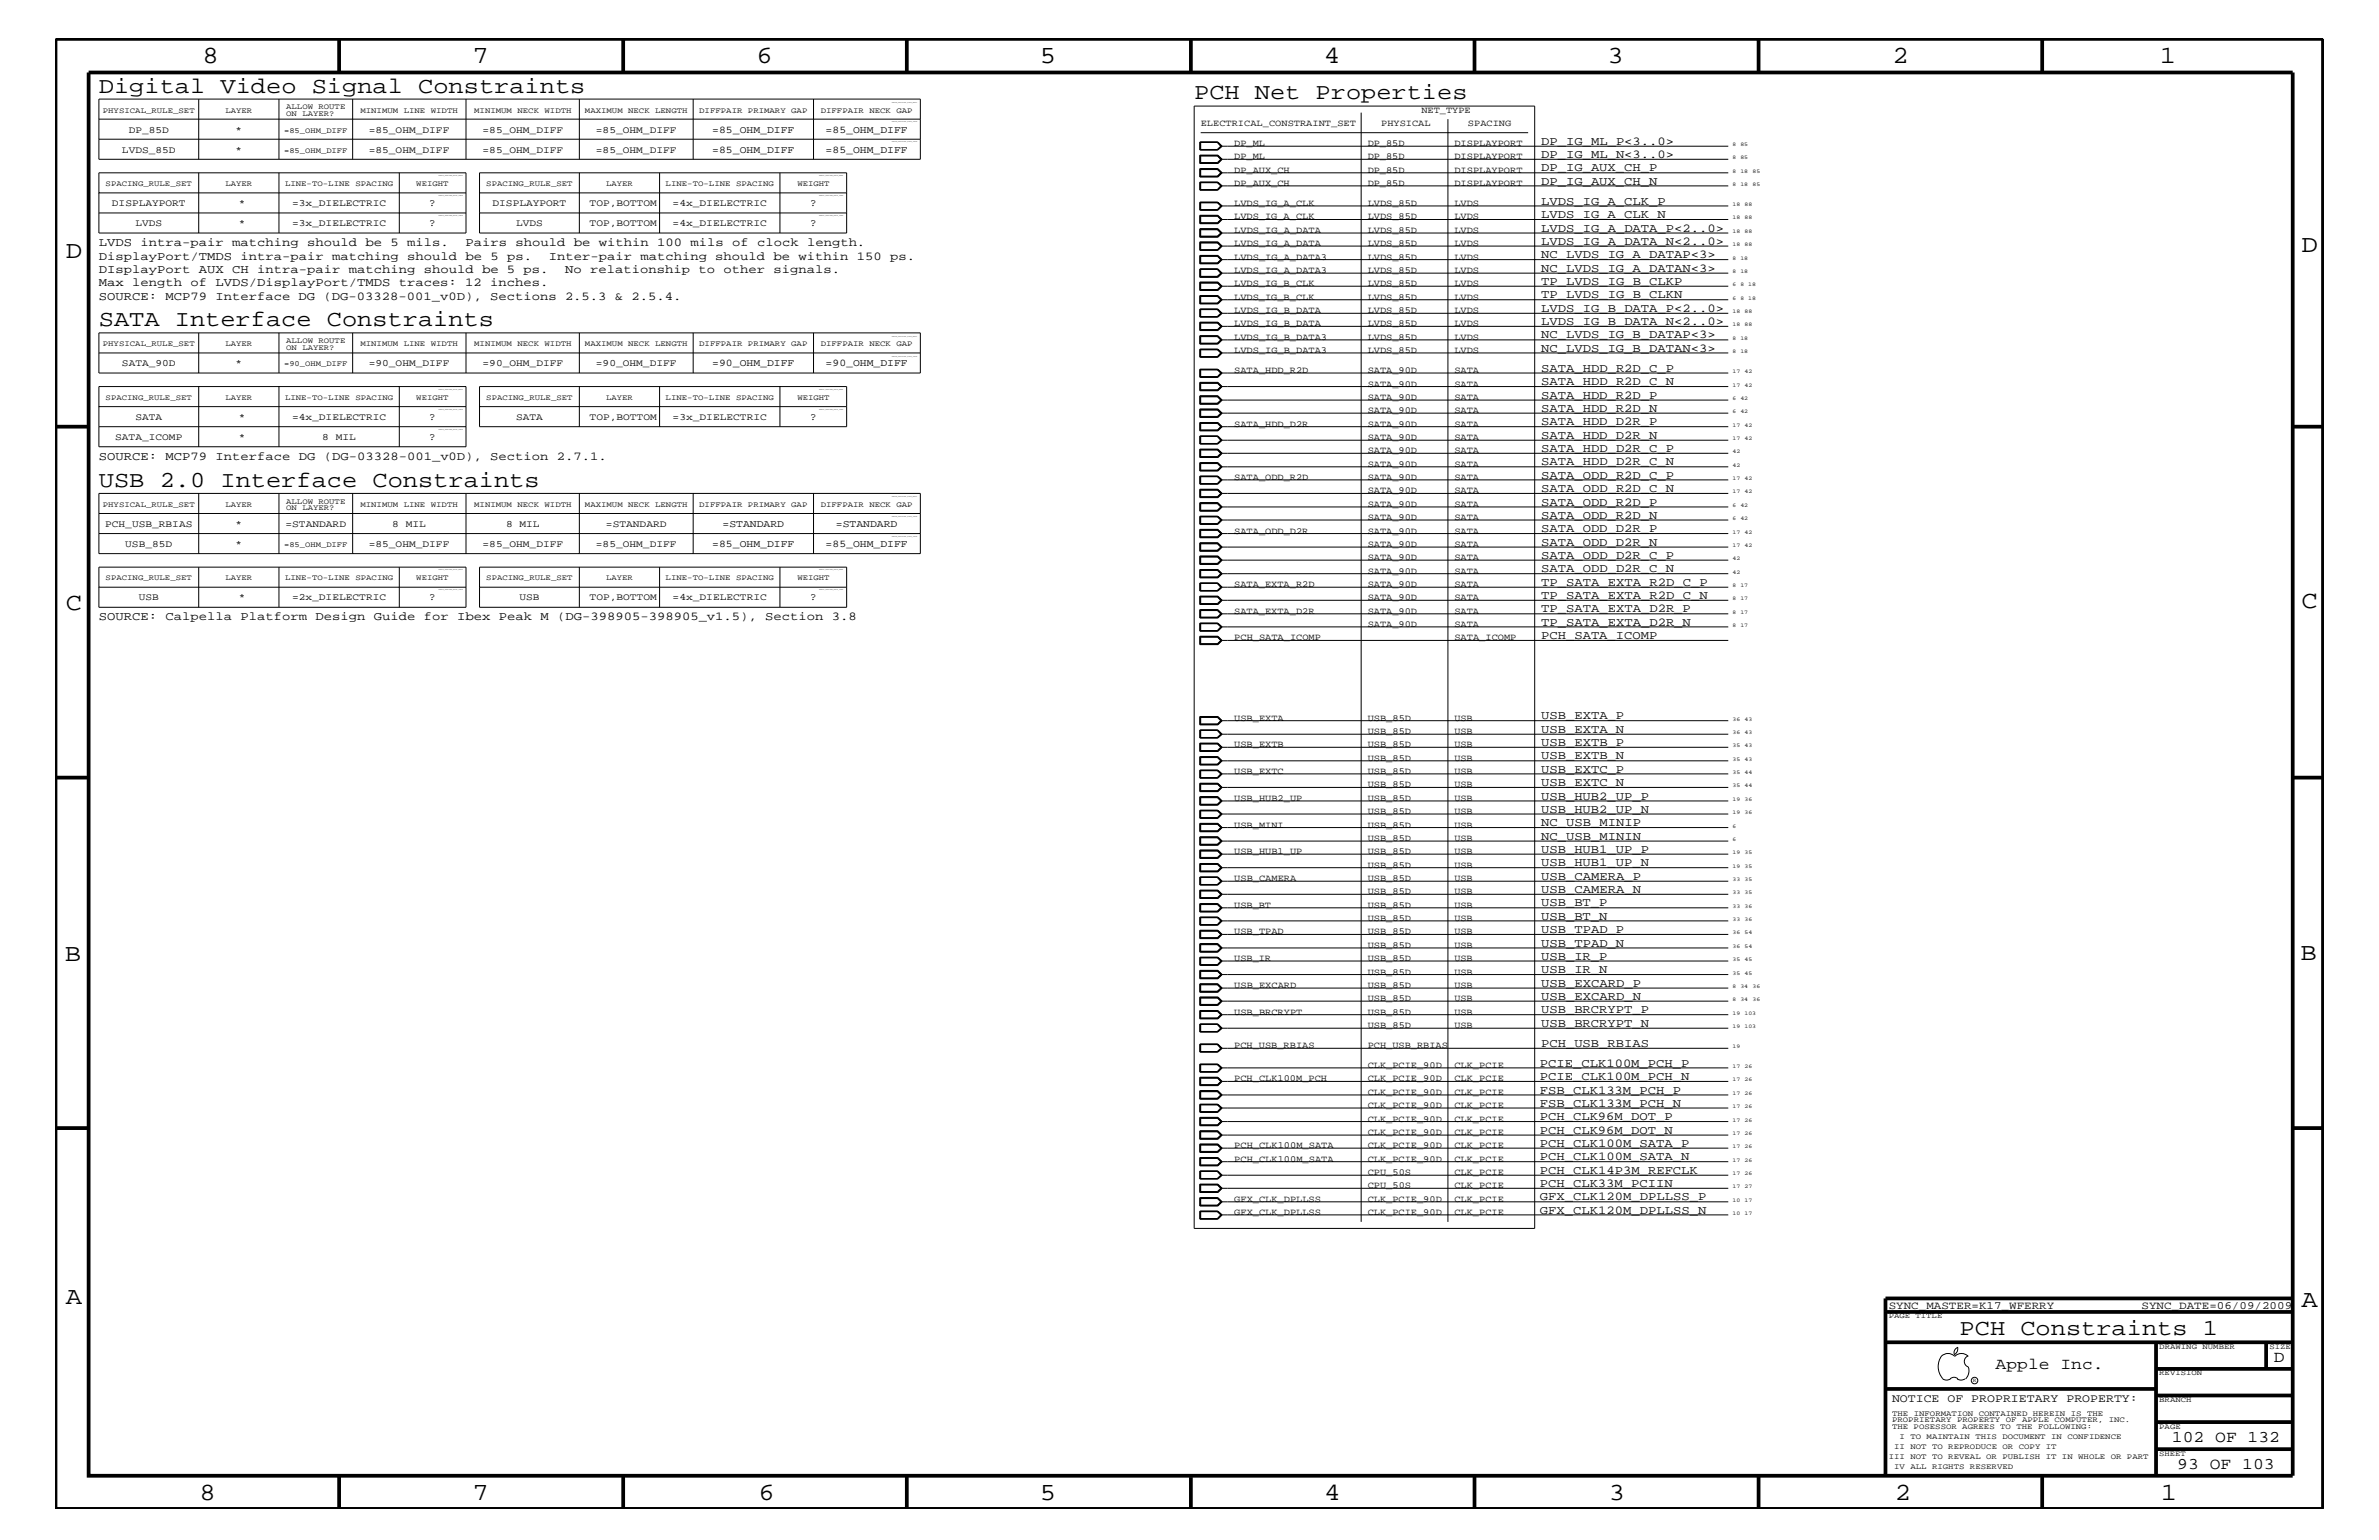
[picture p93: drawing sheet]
<svg xmlns="http://www.w3.org/2000/svg" width="432mm" height="279mm" viewBox="0 0 432 279" stroke-linecap="round" stroke-linejoin="round" font-family="sans-serif">
<defs><g id="words">
<g font-size="4.5">
<text x="36.7" y="11.5">8</text>
<text x="85.8" y="11.5">7</text>
<text x="137.3" y="11.5">6</text>
<text x="188.7" y="11.5">5</text>
<text x="240.3" y="11.5">4</text>
<text x="291.8" y="11.5">3</text>
<text x="343.5" y="11.5">2</text>
<text x="392" y="11.5">1</text>
<text x="11.9" y="46.8">D</text>
<text x="417.7" y="45.7">D</text>
<text x="11.9" y="110.6">C</text>
<text x="417.7" y="110.3">C</text>
<text x="11.8" y="174.3">B</text>
<text x="417.6" y="174.2">B</text>
<text x="11.9" y="236.7">A</text>
<text x="417.7" y="237.1">A</text>
<text x="36.2" y="272.1">8</text>
<text x="85.8" y="272.1">7</text>
<text x="137.7" y="272.1">6</text>
<text x="188.7" y="272.1">5</text>
<text x="240.4" y="272.1">4</text>
<text x="292" y="272.1">3</text>
<text x="343.9" y="272.1">2</text>
<text x="392.2" y="272.1">1</text>
</g>
<g font-size="4.1">
<text x="17.9" y="16.8">Digital Video Signal Constraints</text>
<text x="216.7" y="18">PCH Net Properties</text>
<text x="17.9" y="59.2">SATA Interface Constraints</text>
<text x="17.9" y="88.3">USB 2.0 Interface Constraints</text>
<text x="355.7" y="242.3">PCH Constraints 1</text>
</g>
<g font-size="3">
<text x="362.2" y="248.4">Apple Inc.</text>
<text x="412.7" y="247.1">D</text>
<text x="394.2" y="261.6">102 OF 132</text>
<text x="395.2" y="266.6">93 OF 103</text>
</g>
<g font-size="2.2">
<text x="279.7" y="28.6">DP_IG_ML_N&lt;3..0&gt;</text>
<text x="279.7" y="26.3">DP_IG_ML_P&lt;3..0&gt;</text>
<text x="279.7" y="33.6">DP_IG_AUX_CH_N</text>
<text x="279.7" y="31.1">DP_IG_AUX_CH_P</text>
<text x="279.7" y="37.2">LVDS_IG_A_CLK_P</text>
<text x="279.7" y="39.6">LVDS_IG_A_CLK_N</text>
<text x="17.9" y="44.6">LVDS intra-pair matching should be 5 mils.</text>
<text x="17.9" y="47.1">DisplayPort/TMDS intra-pair matching should be 5 ps.</text>
<text x="84.5" y="44.6">Pairs should be within 100 mils of clock length.</text>
<text x="99.6" y="47.1">Inter-pair matching should be within 150 ps.</text>
<text x="279.7" y="42">LVDS_IG_A_DATA_P&lt;2..0&gt;</text>
<text x="279.7" y="46.8">NC_LVDS_IG_A_DATAP&lt;3&gt;</text>
<text x="279.7" y="44.4">LVDS_IG_A_DATA_N&lt;2..0&gt;</text>
<text x="17.9" y="51.9">Max length of LVDS/DisplayPort/TMDS traces: 12 inches.</text>
<text x="17.9" y="49.6">DIsplayPort AUX CH intra-pair matching should be 5 ps.</text>
<text x="102.6" y="49.6">No relationship to other signals.</text>
<text x="279.7" y="51.7">TP_LVDS_IG_B_CLKP</text>
<text x="279.7" y="49.3">NC_LVDS_IG_A_DATAN&lt;3&gt;</text>
<text x="17.9" y="54.4">SOURCE: MCP79 Interface DG (DG-03328-001_v0D), Sections 2.5.3 &amp; 2.5.4.</text>
<text x="279.7" y="56.6">LVDS_IG_B_DATA_P&lt;2..0&gt;</text>
<text x="279.7" y="54.1">TP_LVDS_IG_B_CLKN</text>
<text x="279.7" y="59">LVDS_IG_B_DATA_N&lt;2..0&gt;</text>
<text x="279.7" y="63.9">NC_LVDS_IG_B_DATAN&lt;3&gt;</text>
<text x="279.7" y="61.4">NC_LVDS_IG_B_DATAP&lt;3&gt;</text>
<text x="279.7" y="67.5">SATA_HDD_R2D_C_P</text>
<text x="279.7" y="69.9">SATA_HDD_R2D_C_N</text>
<text x="279.7" y="72.3">SATA_HDD_R2D_P</text>
<text x="279.7" y="74.7">SATA_HDD_R2D_N</text>
<text x="279.7" y="77.2">SATA_HDD_D2R_P</text>
<text x="17.9" y="83.5">SOURCE: MCP79 Interface DG (DG-03328-001_v0D), Section 2.7.1.</text>
<text x="279.7" y="82">SATA_HDD_D2R_C_P</text>
<text x="279.7" y="79.6">SATA_HDD_D2R_N</text>
<text x="279.7" y="89.3">SATA_ODD_R2D_C_N</text>
<text x="279.7" y="84.4">SATA_HDD_D2R_C_N</text>
<text x="279.7" y="86.9">SATA_ODD_R2D_C_P</text>
<text x="279.7" y="91.7">SATA_ODD_R2D_P</text>
<text x="279.7" y="94.2">SATA_ODD_R2D_N</text>
<text x="279.7" y="101.4">SATA_ODD_D2R_C_P</text>
<text x="279.7" y="99">SATA_ODD_D2R_N</text>
<text x="279.7" y="96.5">SATA_ODD_D2R_P</text>
<text x="279.7" y="103.8">SATA_ODD_D2R_C_N</text>
<text x="279.7" y="106.3">TP_SATA_EXTA_R2D_C_P</text>
<text x="17.9" y="112.6">SOURCE: Calpella Platform Design Guide for Ibex Peak M (DG-398905-398905_v1.5), Section 3.8</text>
<text x="279.7" y="111.1">TP_SATA_EXTA_D2R_P</text>
<text x="279.7" y="113.6">TP_SATA_EXTA_D2R_N</text>
<text x="279.7" y="108.7">TP_SATA_EXTA_R2D_C_N</text>
<text x="279.7" y="115.9">PCH_SATA_ICOMP</text>
<text x="279.7" y="130.5">USB_EXTA_P</text>
<text x="279.7" y="137.8">USB_EXTB_N</text>
<text x="279.7" y="135.3">USB_EXTB_P</text>
<text x="279.7" y="133">USB_EXTA_N</text>
<text x="279.7" y="140.2">USB_EXTC_P</text>
<text x="279.7" y="142.6">USB_EXTC_N</text>
<text x="279.7" y="149.9">NC_USB_MINIP</text>
<text x="279.7" y="147.5">USB_HUB2_UP_N</text>
<text x="279.7" y="145.1">USB_HUB2_UP_P</text>
<text x="279.7" y="154.7">USB_HUB1_UP_P</text>
<text x="279.7" y="152.3">NC_USB_MININ</text>
<text x="279.7" y="157.2">USB_HUB1_UP_N</text>
<text x="279.7" y="159.6">USB_CAMERA_P</text>
<text x="279.7" y="162">USB_CAMERA_N</text>
<text x="279.7" y="164.5">USB_BT_P</text>
<text x="279.7" y="166.9">USB_BT_N</text>
<text x="279.7" y="169.3">USB_TPAD_P</text>
<text x="279.7" y="171.7">USB_TPAD_N</text>
<text x="279.7" y="174.2">USB_IR_P</text>
<text x="279.7" y="176.6">USB_IR_N</text>
<text x="279.7" y="179">USB_EXCARD_P</text>
<text x="279.7" y="181.4">USB_EXCARD_N</text>
<text x="279.7" y="183.8">USB_BRCRYPT_P</text>
<text x="279.7" y="186.3">USB_BRCRYPT_N</text>
<text x="279.7" y="189.9">PCH_USB_RBIAS</text>
<text x="279.5" y="193.6">PCIE_CLK100M_PCH_P</text>
<text x="279.5" y="195.9">PCIE_CLK100M_PCH_N</text>
<text x="279.5" y="203.2">PCH_CLK96M_DOT_P</text>
<text x="279.5" y="198.4">FSB_CLK133M_PCH_P</text>
<text x="279.5" y="200.9">FSB_CLK133M_PCH_N</text>
<text x="279.5" y="205.7">PCH_CLK96M_DOT_N</text>
<text x="279.5" y="208.1">PCH_CLK100M_SATA_P</text>
<text x="279.5" y="215.3">PCH_CLK33M_PCIIN</text>
<text x="279.5" y="213">PCH_CLK14P3M_REFCLK</text>
<text x="279.5" y="210.5">PCH_CLK100M_SATA_N</text>
<text x="279.5" y="220.2">GFX_CLK120M_DPLLSS_N</text>
<text x="279.5" y="217.8">GFX_CLK120M_DPLLSS_P</text>
</g>
<text font-size="2.1" x="343.4" y="254.4">NOTICE OF PROPRIETARY PROPERTY:</text>
<g font-size="2">
<text x="342.8" y="237.4">SYNC_MASTER=K17_WFERRY</text>
<text x="388.7" y="237.4">SYNC_DATE=06/09/2009</text>
</g>
<g font-size="1.9">
<text x="129.3" y="27.7">=85_OHM_DIFF</text>
<text x="129.3" y="24.1">=85_OHM_DIFF</text>
<text x="149.9" y="24.1">=85_OHM_DIFF</text>
<text x="149.9" y="27.7">=85_OHM_DIFF</text>
<text x="77.9" y="37.4">?</text>
<text x="77.9" y="41">?</text>
<text x="147.1" y="37.4">?</text>
<text x="147.1" y="41">?</text>
<text x="129.3" y="66.5">=90_OHM_DIFF</text>
<text x="149.9" y="66.5">=90_OHM_DIFF</text>
<text x="77.9" y="76.2">?</text>
<text x="147.1" y="76.2">?</text>
<text x="77.9" y="79.9">?</text>
<text x="131.1" y="95.6">=STANDARD</text>
<text x="151.7" y="95.6">=STANDARD</text>
<text x="129.3" y="99.3">=85_OHM_DIFF</text>
<text x="149.9" y="99.3">=85_OHM_DIFF</text>
<text x="77.9" y="108.9">?</text>
<text x="147.1" y="108.9">?</text>
</g>
<g font-size="1.8">
<text x="22.1" y="27.7">LVDS_85D</text>
<text x="23.4" y="24.1">DP_85D</text>
<text x="42.8" y="24.1">*</text>
<text x="42.8" y="27.7">*</text>
<text x="66.9" y="24.1">=85_OHM_DIFF</text>
<text x="66.9" y="27.7">=85_OHM_DIFF</text>
<text x="87.6" y="24.1">=85_OHM_DIFF</text>
<text x="87.6" y="27.7">=85_OHM_DIFF</text>
<text x="108.2" y="24.1">=85_OHM_DIFF</text>
<text x="108.2" y="27.7">=85_OHM_DIFF</text>
<text x="20.3" y="37.4">DISPLAYPORT</text>
<text x="24.6" y="41">LVDS</text>
<text x="43.3" y="37.4">*</text>
<text x="43.3" y="41">*</text>
<text x="53" y="37.4">=3x_DIELECTRIC</text>
<text x="53" y="41">=3x_DIELECTRIC</text>
<text x="89.4" y="37.4">DISPLAYPORT</text>
<text x="93.7" y="41">LVDS</text>
<text x="107" y="37.4">TOP,BOTTOM</text>
<text x="107" y="41">TOP,BOTTOM</text>
<text x="122.1" y="37.4">=4x_DIELECTRIC</text>
<text x="122.1" y="41">=4x_DIELECTRIC</text>
<text x="22.1" y="66.5">SATA_90D</text>
<text x="42.8" y="66.5">*</text>
<text x="66.9" y="66.5">=90_OHM_DIFF</text>
<text x="87.6" y="66.5">=90_OHM_DIFF</text>
<text x="108.2" y="66.5">=90_OHM_DIFF</text>
<text x="24.6" y="76.2">SATA</text>
<text x="43.3" y="76.2">*</text>
<text x="53" y="76.2">=4x_DIELECTRIC</text>
<text x="93.7" y="76.2">SATA</text>
<text x="107" y="76.2">TOP,BOTTOM</text>
<text x="122.1" y="76.2">=3x_DIELECTRIC</text>
<text x="20.9" y="79.9">SATA_ICOMP</text>
<text x="43.3" y="79.9">*</text>
<text x="58.5" y="79.9">8 MIL</text>
<text x="19.1" y="95.6">PCH_USB_RBIAS</text>
<text x="42.8" y="95.6">*</text>
<text x="51.8" y="95.6">=STANDARD</text>
<text x="71.2" y="95.6">8 MIL</text>
<text x="91.9" y="95.6">8 MIL</text>
<text x="110" y="95.6">=STANDARD</text>
<text x="22.7" y="99.3">USB_85D</text>
<text x="42.8" y="99.3">*</text>
<text x="66.9" y="99.3">=85_OHM_DIFF</text>
<text x="87.6" y="99.3">=85_OHM_DIFF</text>
<text x="108.2" y="99.3">=85_OHM_DIFF</text>
<text x="25.2" y="108.9">USB</text>
<text x="43.3" y="108.9">*</text>
<text x="53" y="108.9">=2x_DIELECTRIC</text>
<text x="94.3" y="108.9">USB</text>
<text x="107" y="108.9">TOP,BOTTOM</text>
<text x="122.1" y="108.9">=4x_DIELECTRIC</text>
</g>
<g font-size="1.7">
<text x="217.9" y="22.9">ELECTRICAL_CONSTRAINT_SET</text>
<text x="250.7" y="22.9">PHYSICAL</text>
<text x="258" y="20.4">NET_TYPE</text>
<text x="266.4" y="22.9">SPACING</text>
<text x="224" y="28.9">DP_ML</text>
<text x="224" y="26.5">DP_ML</text>
<text x="248.2" y="28.9">DP_85D</text>
<text x="248.2" y="26.5">DP_85D</text>
<text x="264" y="28.9">DISPLAYPORT</text>
<text x="264" y="26.5">DISPLAYPORT</text>
<text x="224" y="33.7">DP_AUX_CH</text>
<text x="224" y="31.4">DP_AUX_CH</text>
<text x="248.2" y="33.7">DP_85D</text>
<text x="248.2" y="31.4">DP_85D</text>
<text x="264" y="33.7">DISPLAYPORT</text>
<text x="264" y="31.4">DISPLAYPORT</text>
<text x="224" y="37.4">LVDS_IG_A_CLK</text>
<text x="224" y="39.8">LVDS_IG_A_CLK</text>
<text x="248.2" y="37.4">LVDS_85D</text>
<text x="248.2" y="39.8">LVDS_85D</text>
<text x="264" y="37.4">LVDS</text>
<text x="264" y="39.8">LVDS</text>
<text x="224" y="42.3">LVDS_IG_A_DATA</text>
<text x="224" y="47.1">LVDS_IG_A_DATA3</text>
<text x="224" y="44.6">LVDS_IG_A_DATA</text>
<text x="248.2" y="44.6">LVDS_85D</text>
<text x="248.2" y="42.3">LVDS_85D</text>
<text x="248.2" y="47.1">LVDS_85D</text>
<text x="264" y="42.3">LVDS</text>
<text x="264" y="47.1">LVDS</text>
<text x="264" y="44.6">LVDS</text>
<text x="224" y="51.9">LVDS_IG_B_CLK</text>
<text x="224" y="49.6">LVDS_IG_A_DATA3</text>
<text x="248.2" y="51.9">LVDS_85D</text>
<text x="248.2" y="49.6">LVDS_85D</text>
<text x="264" y="51.9">LVDS</text>
<text x="264" y="49.6">LVDS</text>
<text x="224" y="56.8">LVDS_IG_B_DATA</text>
<text x="224" y="54.4">LVDS_IG_B_CLK</text>
<text x="224" y="59.2">LVDS_IG_B_DATA</text>
<text x="248.2" y="59.2">LVDS_85D</text>
<text x="248.2" y="56.8">LVDS_85D</text>
<text x="248.2" y="54.4">LVDS_85D</text>
<text x="264" y="59.2">LVDS</text>
<text x="264" y="56.8">LVDS</text>
<text x="264" y="54.4">LVDS</text>
<text x="224" y="64">LVDS_IG_B_DATA3</text>
<text x="224" y="61.7">LVDS_IG_B_DATA3</text>
<text x="248.2" y="64">LVDS_85D</text>
<text x="248.2" y="61.7">LVDS_85D</text>
<text x="264" y="64">LVDS</text>
<text x="264" y="61.7">LVDS</text>
<text x="224" y="67.7">SATA_HDD_R2D</text>
<text x="248.2" y="67.7">SATA_90D</text>
<text x="248.2" y="70.1">SATA_90D</text>
<text x="264" y="67.7">SATA</text>
<text x="264" y="70.1">SATA</text>
<text x="224" y="77.4">SATA_HDD_D2R</text>
<text x="248.2" y="72.6">SATA_90D</text>
<text x="248.2" y="75">SATA_90D</text>
<text x="248.2" y="77.4">SATA_90D</text>
<text x="264" y="72.6">SATA</text>
<text x="264" y="75">SATA</text>
<text x="264" y="77.4">SATA</text>
<text x="248.2" y="82.2">SATA_90D</text>
<text x="248.2" y="79.9">SATA_90D</text>
<text x="264" y="82.2">SATA</text>
<text x="264" y="79.9">SATA</text>
<text x="224" y="87.1">SATA_ODD_R2D</text>
<text x="248.2" y="87.1">SATA_90D</text>
<text x="248.2" y="84.7">SATA_90D</text>
<text x="248.2" y="89.5">SATA_90D</text>
<text x="264" y="87.1">SATA</text>
<text x="264" y="84.7">SATA</text>
<text x="264" y="89.5">SATA</text>
<text x="248.2" y="92">SATA_90D</text>
<text x="248.2" y="94.3">SATA_90D</text>
<text x="264" y="92">SATA</text>
<text x="264" y="94.3">SATA</text>
<text x="224" y="96.8">SATA_ODD_D2R</text>
<text x="248.2" y="99.3">SATA_90D</text>
<text x="248.2" y="96.8">SATA_90D</text>
<text x="248.2" y="101.6">SATA_90D</text>
<text x="264" y="96.8">SATA</text>
<text x="264" y="99.3">SATA</text>
<text x="264" y="101.6">SATA</text>
<text x="224" y="106.5">SATA_EXTA_R2D</text>
<text x="248.2" y="104.1">SATA_90D</text>
<text x="248.2" y="106.5">SATA_90D</text>
<text x="264" y="104.1">SATA</text>
<text x="264" y="106.5">SATA</text>
<text x="224" y="111.4">SATA_EXTA_D2R</text>
<text x="248.2" y="113.7">SATA_90D</text>
<text x="248.2" y="111.4">SATA_90D</text>
<text x="248.2" y="108.9">SATA_90D</text>
<text x="264" y="113.7">SATA</text>
<text x="264" y="111.4">SATA</text>
<text x="264" y="108.9">SATA</text>
<text x="224" y="116.2">PCH_SATA_ICOMP</text>
<text x="264" y="116.2">SATA_ICOMP</text>
<text x="224" y="130.8">USB_EXTA</text>
<text x="248.2" y="130.8">USB_85D</text>
<text x="264" y="130.8">USB</text>
<text x="224" y="135.6">USB_EXTB</text>
<text x="248.2" y="135.6">USB_85D</text>
<text x="248.2" y="133.2">USB_85D</text>
<text x="264" y="135.6">USB</text>
<text x="264" y="133.2">USB</text>
<text x="224" y="140.4">USB_EXTC</text>
<text x="248.2" y="140.4">USB_85D</text>
<text x="248.2" y="138">USB_85D</text>
<text x="248.2" y="142.9">USB_85D</text>
<text x="264" y="140.4">USB</text>
<text x="264" y="138">USB</text>
<text x="264" y="142.9">USB</text>
<text x="224" y="145.3">USB_HUB2_UP</text>
<text x="248.2" y="147.7">USB_85D</text>
<text x="248.2" y="145.3">USB_85D</text>
<text x="264" y="147.7">USB</text>
<text x="264" y="145.3">USB</text>
<text x="224" y="155">USB_HUB1_UP</text>
<text x="224" y="150.1">USB_MINI</text>
<text x="248.2" y="155">USB_85D</text>
<text x="248.2" y="150.1">USB_85D</text>
<text x="248.2" y="152.6">USB_85D</text>
<text x="264" y="155">USB</text>
<text x="264" y="150.1">USB</text>
<text x="264" y="152.6">USB</text>
<text x="224" y="159.9">USB_CAMERA</text>
<text x="248.2" y="157.4">USB_85D</text>
<text x="248.2" y="159.9">USB_85D</text>
<text x="264" y="157.4">USB</text>
<text x="264" y="159.9">USB</text>
<text x="224" y="164.7">USB_BT</text>
<text x="248.2" y="162.2">USB_85D</text>
<text x="248.2" y="164.7">USB_85D</text>
<text x="248.2" y="167.1">USB_85D</text>
<text x="264" y="162.2">USB</text>
<text x="264" y="164.7">USB</text>
<text x="264" y="167.1">USB</text>
<text x="224" y="169.5">USB_TPAD</text>
<text x="248.2" y="169.5">USB_85D</text>
<text x="248.2" y="172">USB_85D</text>
<text x="264" y="169.5">USB</text>
<text x="264" y="172">USB</text>
<text x="224" y="174.4">USB_IR</text>
<text x="224" y="179.3">USB_EXCARD</text>
<text x="248.2" y="174.4">USB_85D</text>
<text x="248.2" y="176.8">USB_85D</text>
<text x="248.2" y="179.3">USB_85D</text>
<text x="264" y="174.4">USB</text>
<text x="264" y="176.8">USB</text>
<text x="264" y="179.3">USB</text>
<text x="224" y="184.1">USB_BRCRYPT</text>
<text x="248.2" y="181.6">USB_85D</text>
<text x="248.2" y="184.1">USB_85D</text>
<text x="264" y="181.6">USB</text>
<text x="264" y="184.1">USB</text>
<text x="224" y="190.2">PCH_USB_RBIAS</text>
<text x="248.2" y="186.5">USB_85D</text>
<text x="248.2" y="190.2">PCH_USB_RBIAS</text>
<text x="264" y="186.5">USB</text>
<text x="224" y="196.2">PCH_CLK100M_PCH</text>
<text x="248.2" y="193.7">CLK_PCIE_90D</text>
<text x="248.2" y="196.2">CLK_PCIE_90D</text>
<text x="264" y="193.7">CLK_PCIE</text>
<text x="264" y="196.2">CLK_PCIE</text>
<text x="248.2" y="203.5">CLK_PCIE_90D</text>
<text x="248.2" y="198.7">CLK_PCIE_90D</text>
<text x="248.2" y="201">CLK_PCIE_90D</text>
<text x="264" y="203.5">CLK_PCIE</text>
<text x="264" y="201">CLK_PCIE</text>
<text x="264" y="198.7">CLK_PCIE</text>
<text x="224" y="208.3">PCH_CLK100M_SATA</text>
<text x="248.2" y="205.9">CLK_PCIE_90D</text>
<text x="248.2" y="208.3">CLK_PCIE_90D</text>
<text x="264" y="205.9">CLK_PCIE</text>
<text x="264" y="208.3">CLK_PCIE</text>
<text x="224" y="210.8">PCH_CLK100M_SATA</text>
<text x="248.2" y="215.6">CPU_50S</text>
<text x="248.2" y="213.2">CPU_50S</text>
<text x="248.2" y="210.8">CLK_PCIE_90D</text>
<text x="264" y="215.6">CLK_PCIE</text>
<text x="264" y="213.2">CLK_PCIE</text>
<text x="264" y="210.8">CLK_PCIE</text>
<text x="224" y="220.4">GFX_CLK_DPLLSS</text>
<text x="224" y="218">GFX_CLK_DPLLSS</text>
<text x="248.2" y="220.4">CLK_PCIE_90D</text>
<text x="248.2" y="218">CLK_PCIE_90D</text>
<text x="264" y="220.4">CLK_PCIE</text>
<text x="264" y="218">CLK_PCIE</text>
</g>
<g font-size="1.4">
<text x="18.7" y="20.4">PHYSICAL_RULE_SET</text>
<text x="40.9" y="20.4">LAYER</text>
<text x="51.9" y="19.8">ALLOW ROUTE</text>
<text x="51.9" y="21">ON LAYER?</text>
<text x="65.4" y="20.4">MINIMUM LINE WIDTH</text>
<text x="86.1" y="20.4">MINIMUM NECK WIDTH</text>
<text x="106.2" y="20.4">MAXIMUM NECK LENGTH</text>
<text x="126.9" y="20.4">DIFFPAIR PRIMARY GAP</text>
<text x="149" y="20.4">DIFFPAIR NECK GAP</text>
<text x="51.6" y="27.7">=85_OHM_DIFF</text>
<text x="51.6" y="24.1">=85_OHM_DIFF</text>
<text x="19.2" y="33.7">SPACING_RULE_SET</text>
<text x="40.9" y="33.7">LAYER</text>
<text x="51.7" y="33.7">LINE-TO-LINE SPACING</text>
<text x="75.6" y="33.7">WEIGHT</text>
<text x="88.3" y="33.7">SPACING_RULE_SET</text>
<text x="110" y="33.7">LAYER</text>
<text x="120.8" y="33.7">LINE-TO-LINE SPACING</text>
<text x="144.7" y="33.7">WEIGHT</text>
<text x="18.7" y="62.9">PHYSICAL_RULE_SET</text>
<text x="40.9" y="62.9">LAYER</text>
<text x="51.9" y="62.3">ALLOW ROUTE</text>
<text x="51.9" y="63.4">ON LAYER?</text>
<text x="65.4" y="62.9">MINIMUM LINE WIDTH</text>
<text x="86.1" y="62.9">MINIMUM NECK WIDTH</text>
<text x="106.2" y="62.9">MAXIMUM NECK LENGTH</text>
<text x="126.9" y="62.9">DIFFPAIR PRIMARY GAP</text>
<text x="149" y="62.9">DIFFPAIR NECK GAP</text>
<text x="51.6" y="66.5">=90_OHM_DIFF</text>
<text x="19.2" y="72.6">SPACING_RULE_SET</text>
<text x="40.9" y="72.6">LAYER</text>
<text x="51.7" y="72.6">LINE-TO-LINE SPACING</text>
<text x="75.6" y="72.6">WEIGHT</text>
<text x="88.3" y="72.6">SPACING_RULE_SET</text>
<text x="110" y="72.6">LAYER</text>
<text x="120.8" y="72.6">LINE-TO-LINE SPACING</text>
<text x="144.7" y="72.6">WEIGHT</text>
<text x="18.7" y="92">PHYSICAL_RULE_SET</text>
<text x="40.9" y="92">LAYER</text>
<text x="51.9" y="91.4">ALLOW ROUTE</text>
<text x="51.9" y="92.6">ON LAYER?</text>
<text x="65.4" y="92">MINIMUM LINE WIDTH</text>
<text x="86.1" y="92">MINIMUM NECK WIDTH</text>
<text x="106.2" y="92">MAXIMUM NECK LENGTH</text>
<text x="126.9" y="92">DIFFPAIR PRIMARY GAP</text>
<text x="149" y="92">DIFFPAIR NECK GAP</text>
<text x="51.6" y="99.3">=85_OHM_DIFF</text>
<text x="19.2" y="105.3">SPACING_RULE_SET</text>
<text x="40.9" y="105.3">LAYER</text>
<text x="51.7" y="105.3">LINE-TO-LINE SPACING</text>
<text x="75.6" y="105.3">WEIGHT</text>
<text x="88.3" y="105.3">SPACING_RULE_SET</text>
<text x="110" y="105.3">LAYER</text>
<text x="120.8" y="105.3">LINE-TO-LINE SPACING</text>
<text x="144.7" y="105.3">WEIGHT</text>
<text x="342.8" y="239.2">PAGE TITLE</text>
<text x="391.9" y="244.7">DRAWING NUMBER</text>
<text x="411.9" y="244.7">SIZE</text>
<text x="391.9" y="249.5">REVISION</text>
<text x="343.4" y="256.8">THE INFORMATION CONTAINED HEREIN IS THE</text>
<text x="391.9" y="254.4">BRANCH</text>
<text x="343.4" y="259.3">THE POSESSOR AGREES TO THE FOLLOWING:</text>
<text x="343.4" y="258">PROPRIETARY PROPERTY OF APPLE COMPUTER, INC.</text>
<text x="343.8" y="262.9">II NOT TO REPRODUCE OR COPY IT</text>
<text x="344.8" y="261.1">I TO MAINTAIN THIS DOCUMENT IN CONFIDENCE</text>
<text x="391.9" y="259.3">PAGE</text>
<text x="342.8" y="264.7">III NOT TO REVEAL OR PUBLISH IT IN WHOLE OR PART</text>
<text x="343.8" y="266.6">IV ALL RIGHTS RESERVED</text>
<text x="391.9" y="264.1">SHEET</text>
</g>
<g font-size="1">
<text x="314.5" y="28.9">8</text>
<text x="314.5" y="26.5">8</text>
<text x="315.9" y="28.9">85</text>
<text x="315.9" y="26.5">85</text>
<text x="314.5" y="33.7">8</text>
<text x="314.5" y="31.4">8</text>
<text x="315.9" y="33.7">18</text>
<text x="315.9" y="31.4">18</text>
<text x="318.1" y="33.7">85</text>
<text x="318.1" y="31.4">85</text>
<text x="314.5" y="37.4">18</text>
<text x="314.5" y="39.8">18</text>
<text x="316.7" y="37.4">88</text>
<text x="316.7" y="39.8">88</text>
<text x="314.5" y="42.3">18</text>
<text x="314.5" y="47.1">8</text>
<text x="314.5" y="44.6">18</text>
<text x="315.9" y="47.1">18</text>
<text x="316.7" y="42.3">88</text>
<text x="316.7" y="44.6">88</text>
<text x="314.5" y="51.9">6</text>
<text x="314.5" y="49.6">8</text>
<text x="315.9" y="51.9">8</text>
<text x="315.9" y="49.6">18</text>
<text x="317.3" y="51.9">18</text>
<text x="314.5" y="56.8">18</text>
<text x="314.5" y="54.4">6</text>
<text x="314.5" y="59.2">18</text>
<text x="315.9" y="54.4">8</text>
<text x="316.7" y="56.8">88</text>
<text x="316.7" y="59.2">88</text>
<text x="317.3" y="54.4">18</text>
<text x="314.5" y="64">8</text>
<text x="314.5" y="61.7">8</text>
<text x="315.9" y="64">18</text>
<text x="315.9" y="61.7">18</text>
<text x="314.5" y="67.7">17</text>
<text x="314.5" y="70.1">17</text>
<text x="316.7" y="67.7">42</text>
<text x="316.7" y="70.1">42</text>
<text x="314.5" y="72.6">6</text>
<text x="314.5" y="75">6</text>
<text x="314.5" y="77.4">17</text>
<text x="315.9" y="72.6">42</text>
<text x="315.9" y="75">42</text>
<text x="316.7" y="77.4">42</text>
<text x="314.5" y="82.2">42</text>
<text x="314.5" y="79.9">17</text>
<text x="316.7" y="79.9">42</text>
<text x="314.5" y="89.5">17</text>
<text x="314.5" y="84.7">42</text>
<text x="314.5" y="87.1">17</text>
<text x="316.7" y="89.5">42</text>
<text x="316.7" y="87.1">42</text>
<text x="314.5" y="92">6</text>
<text x="314.5" y="94.3">6</text>
<text x="315.9" y="92">42</text>
<text x="315.9" y="94.3">42</text>
<text x="314.5" y="101.6">42</text>
<text x="314.5" y="99.3">17</text>
<text x="314.5" y="96.8">17</text>
<text x="316.7" y="99.3">42</text>
<text x="316.7" y="96.8">42</text>
<text x="314.5" y="106.5">8</text>
<text x="314.5" y="104.1">42</text>
<text x="315.9" y="106.5">17</text>
<text x="314.5" y="111.4">8</text>
<text x="314.5" y="113.7">8</text>
<text x="314.5" y="108.9">8</text>
<text x="315.9" y="111.4">17</text>
<text x="315.9" y="113.7">17</text>
<text x="315.9" y="108.9">17</text>
<text x="314.5" y="130.8">36</text>
<text x="316.7" y="130.8">43</text>
<text x="314.5" y="135.6">35</text>
<text x="314.5" y="133.2">36</text>
<text x="316.7" y="135.6">43</text>
<text x="316.7" y="133.2">43</text>
<text x="314.5" y="140.4">35</text>
<text x="314.5" y="138">35</text>
<text x="314.5" y="142.9">35</text>
<text x="316.7" y="140.4">44</text>
<text x="316.7" y="138">43</text>
<text x="316.7" y="142.9">44</text>
<text x="314.5" y="147.7">19</text>
<text x="314.5" y="145.3">19</text>
<text x="316.7" y="147.7">36</text>
<text x="316.7" y="145.3">36</text>
<text x="314.5" y="155">19</text>
<text x="314.5" y="150.1">6</text>
<text x="314.5" y="152.6">6</text>
<text x="316.7" y="155">35</text>
<text x="314.5" y="157.4">19</text>
<text x="314.5" y="159.9">33</text>
<text x="316.7" y="157.4">35</text>
<text x="316.7" y="159.9">35</text>
<text x="314.5" y="162.2">33</text>
<text x="314.5" y="164.7">33</text>
<text x="314.5" y="167.1">33</text>
<text x="316.7" y="162.2">35</text>
<text x="316.7" y="164.7">36</text>
<text x="316.7" y="167.1">36</text>
<text x="314.5" y="169.5">36</text>
<text x="314.5" y="172">36</text>
<text x="316.7" y="169.5">54</text>
<text x="316.7" y="172">54</text>
<text x="314.5" y="174.4">35</text>
<text x="314.5" y="176.8">35</text>
<text x="314.5" y="179.3">8</text>
<text x="315.9" y="179.3">34</text>
<text x="316.7" y="174.4">45</text>
<text x="316.7" y="176.8">45</text>
<text x="318.1" y="179.3">36</text>
<text x="314.5" y="181.6">8</text>
<text x="314.5" y="184.1">19</text>
<text x="315.9" y="181.6">34</text>
<text x="316.7" y="184.1">103</text>
<text x="318.1" y="181.6">36</text>
<text x="314.5" y="186.5">19</text>
<text x="314.5" y="190.2">19</text>
<text x="316.7" y="186.5">103</text>
<text x="314.5" y="193.7">17</text>
<text x="314.5" y="196.2">17</text>
<text x="316.7" y="193.7">26</text>
<text x="316.7" y="196.2">26</text>
<text x="314.5" y="203.5">17</text>
<text x="314.5" y="201">17</text>
<text x="314.5" y="198.7">17</text>
<text x="316.7" y="203.5">26</text>
<text x="316.7" y="201">26</text>
<text x="316.7" y="198.7">26</text>
<text x="314.5" y="205.9">17</text>
<text x="314.5" y="208.3">17</text>
<text x="316.7" y="205.9">26</text>
<text x="316.7" y="208.3">26</text>
<text x="314.5" y="215.6">17</text>
<text x="314.5" y="213.2">17</text>
<text x="314.5" y="210.8">17</text>
<text x="316.7" y="215.6">27</text>
<text x="316.7" y="213.2">26</text>
<text x="316.7" y="210.8">26</text>
<text x="314.5" y="220.4">10</text>
<text x="314.5" y="218">10</text>
<text x="316.7" y="220.4">17</text>
<text x="316.7" y="218">17</text>
<text x="358.1" y="250.7">R</text>
</g>
<g font-size=".3">
<text x="161.9" y="18.7">TABLE_PHYSICAL_RULE_HEAD</text>
<text x="161.9" y="22.2">TABLE_PHYSICAL_RULE_ITEM</text>
<text x="161.9" y="25.9">TABLE_PHYSICAL_RULE_ITEM</text>
<text x="79.6" y="31.9">TABLE_SPACING_RULE_HEAD</text>
<text x="79.6" y="35.6">TABLE_SPACING_RULE_ITEM</text>
<text x="148.7" y="35.6">TABLE_SPACING_RULE_ITEM</text>
<text x="148.7" y="31.9">TABLE_SPACING_RULE_HEAD</text>
<text x="79.6" y="39.2">TABLE_SPACING_RULE_ITEM</text>
<text x="148.7" y="39.2">TABLE_SPACING_RULE_ITEM</text>
<text x="161.9" y="64.7">TABLE_PHYSICAL_RULE_ITEM</text>
<text x="161.9" y="61.1">TABLE_PHYSICAL_RULE_HEAD</text>
<text x="79.6" y="70.7">TABLE_SPACING_RULE_HEAD</text>
<text x="148.7" y="70.7">TABLE_SPACING_RULE_HEAD</text>
<text x="79.6" y="74.4">TABLE_SPACING_RULE_ITEM</text>
<text x="148.7" y="74.4">TABLE_SPACING_RULE_ITEM</text>
<text x="79.6" y="78">TABLE_SPACING_RULE_ITEM</text>
<text x="161.9" y="93.8">TABLE_PHYSICAL_RULE_ITEM</text>
<text x="161.9" y="90.1">TABLE_PHYSICAL_RULE_HEAD</text>
<text x="161.9" y="97.4">TABLE_PHYSICAL_RULE_ITEM</text>
<text x="79.6" y="107.1">TABLE_SPACING_RULE_ITEM</text>
<text x="79.6" y="103.5">TABLE_SPACING_RULE_HEAD</text>
<text x="148.7" y="107.1">TABLE_SPACING_RULE_ITEM</text>
<text x="148.7" y="103.5">TABLE_SPACING_RULE_HEAD</text>
</g>
</g></defs>
<g fill="none" stroke="#000" stroke-width=".18">
<path d="M17.9 18h149.1v10.9h-149.1zM36.1 18v10.9M50.6 18v10.9M64 18v10.9M84.6 18v10.9M105.2 18v10.9M125.8 18v10.9M147.7 18v10.9M216.7 19.2h61.9v203.7h-61.9zM17.9 35v7.3h66.7v-10.9h-66.7v3.6h66.7M17.9 21.6h149.1M17.9 38.6h66.7"/>
<path d="M17.9 25.3h149.1M36.1 31.4v10.9M50.6 31.4v10.9M72.5 31.4v10.9M87 35v7.3h66.7v-10.9h-66.7v3.6h66.7M87 38.6h66.7M105.2 31.4v10.9M119.7 31.4v10.9M141.6 31.4v10.9M217.8 28.1h3.3l.7 .8-.7 .8h-3.3zM217.8 25.8h3.3l.7 .7-.7 .7h-3.3zM217.8 30.6h3.3l.7 .8-.7 .7h-3.3z"/>
<path d="M217.8 33h3.3l.7 .7-.7 .8h-3.3zM217.8 36.7h3.3l.7 .7-.7 .7h-3.3zM217.8 39.1h3.3l.7 .7-.7 .8h-3.3zM217.8 25.8v1.4M217.8 33v1.5M217.8 36.7v1.4M217.8 27.1h3.2M217.8 25.9h3.2M217.8 34.4h3.2M217.8 33.1h3.2M217.8 38h3.2M217.8 36.8h3.2"/>
<path d="M217.9 28.3h3.1l.6 .6-.6 .6h-3.1zM217.9 25.9v1.2M217.9 30.8h3.1l.6 .6-.6 .5h-3.1zM217.9 33.1v1.3M217.9 36.8v1.2M217.9 39.2h3.1l.6 .6-.6 .6h-3.1zM217.9 24.1h59.5M221 28.2l.7 .7-.7 .7h-3.2M221 28.2l.7 .7-.7 .8M221 28.2h-3.2v1.5M221 30.7h-3.2v1.3h3.2M221 39.1h-3.2v1.4h3.2"/>
<path d="M221 25.9l.7 .6-.7 .6M221 25.8l.7 .7-.7 .7M221 25.9l.6 .6M221 30.7l.7 .7-.7 .6M221 33.1l.7 .6-.7 .7M221 33l.7 .7-.7 .8M221 33.1l.6 .6M221 36.8l.7 .6-.7 .6M221 36.7l.7 .7-.7 .7M221 36.8l.6 .6M221 39.1l.7 .7-.7 .7M221.6 28.9h92.1"/>
<path d="M221.6 26.5l-.6 .6M221.6 26.5h92.1M221.6 31.4h92.1M221.6 33.7l-.6 .7M221.6 33.7h92.1M221.6 37.4l-.6 .6M221.6 37.4h92.1M221.6 39.8h92.1M247.1 20.4v201.3M262.8 21.6v200.1M217.8 41.5h3.3l.7 .8-.7 .7h-3.3zM217.8 43.9h3.3l.7 .7-.7 .8h-3.3z"/>
<path d="M217.8 46.3h3.3l.7 .8-.7 .8h-3.3zM217.8 48.8h3.3l.7 .8-.7 .7h-3.3zM217.8 51.2h3.3l.7 .7-.7 .8h-3.3zM217.8 53.6h3.3l.7 .8-.7 .7h-3.3zM217.8 56.1h3.3l.7 .7-.7 .7h-3.3zM217.8 58.4h3.3l.7 .8-.7 .8h-3.3zM217.8 41.5v1.5h3.2l.7-.7-.7-.8M217.8 45.4v-1.4h3.2l.7 .6-.7 .8M217.8 48.8v1.4h3.2l.7-.6-.7-.8M217.8 52.7v-1.4h3.2l.7 .6-.7 .8M217.8 56.1v1.4M217.8 42.9h3.2"/>
<path d="M217.8 41.6h3.2l.7 .7-.7 .6M217.8 45.3h3.2M217.8 44.1h3.2M217.8 51.3h3.2M217.8 57.4h3.2M217.8 56.2h3.2M217.8 50.2h3.2M217.8 48.9h3.2M217.9 44.1v1.2M217.9 46.5h3.1l.6 .6-.6 .6h-3.1zM217.9 48.9v1.3M217.9 51.3v1.2h3.1l.6-.6"/>
<path d="M217.9 53.8h3.1l.6 .6-.6 .6h-3.1zM217.9 56.2v1.2M217.9 58.6h3.1l.6 .6-.6 .6h-3.1zM221 46.4h-3.2v1.4h3.2M221 53.7h-3.2v1.4h3.2M221 58.5h-3.2v1.4h3.2M221 44.1l.7 .5-.7 .7M221 44.1l.6 .5M221 51.3l.7 .6-.7 .7h-3.2M221 51.3l.6 .6M221 53.7l.7 .7-.7 .7M221 56.2l.7 .6-.7 .6"/>
<path d="M221 56.1l.7 .7-.7 .7M221 56.2l.6 .6M221 58.5l.7 .7-.7 .7M221 46.4l.7 .7-.7 .7M221 48.9l.7 .7-.7 .6M221 48.9l.6 .7M221.6 42.3l-.6-.6h-3.1v1.2M221.6 42.3l-.6 .6M221.6 42.3h92.1M221.6 44.6l-.6 .7M221.6 44.6h92.1M221.6 51.9h92.1"/>
<path d="M221.6 54.4h92.1M221.6 56.8l-.6 .6M221.6 56.8h92.1M221.6 59.2h92.1M221.6 47.1h92.1M221.6 49.6l-.6 .6M221.6 49.6h92.1M17.9 73.8v7.3h66.7v-11h-66.7v3.7h66.7M17.9 77.4h66.7M17.9 60.4h149.1v7.3h-149.1zM17.9 64h149.1M36.1 60.4v7.3"/>
<path d="M36.1 70.1v11M50.6 60.4v7.3M50.6 70.1v11M64 60.4v7.3M72.5 70.1v11M84.6 60.4v7.3M87 73.8v3.6h66.7v-7.3h-66.7v3.7h66.7M105.2 60.4v7.3M105.2 70.1v7.3M119.7 70.1v7.3M125.8 60.4v7.3M141.6 70.1v7.3"/>
<path d="M147.7 60.4v7.3M217.8 60.9h3.3l.7 .8-.7 .7h-3.3zM217.8 63.4h3.3l.7 .6-.7 .8h-3.3zM217.8 67h3.3l.7 .7-.7 .7h-3.3zM217.8 69.4h3.3l.7 .7-.7 .8h-3.3zM217.8 71.8h3.3l.7 .8-.7 .7h-3.3zM217.8 74.2h3.3l.7 .8-.7 .7h-3.3zM217.8 76.7h3.3l.7 .7-.7 .8h-3.3zM217.8 79.1h3.3l.7 .8-.7 .6h-3.3zM217.8 63.4v1.4M217.8 67v1.4M217.8 71.8v1.5h3.2l.7-.7-.7-.8"/>
<path d="M217.8 75.7v-1.4h3.2l.7 .7-.7 .7M217.8 79.1v1.4M217.8 79.2h3.2M217.8 74.4h3.2M217.8 73.2h3.2M217.8 71.9h3.2l.7 .7-.7 .6M217.8 68.4h3.2M217.8 67.1h3.2M217.8 64.7h3.2M217.8 63.4h3.2M217.9 61.1h3.1l.6 .6-.6 .6h-3.1zM217.9 63.4v1.3"/>
<path d="M217.9 67.1v1.3M217.9 69.5h3.1l.6 .6-.6 .6h-3.1zM217.9 74.4v1.2h3.1l.6-.6M217.9 76.8h3.1l.6 .6-.6 .6h-3.1zM217.9 79.2v1.3M221 61h-3.2v1.3h3.2M221 69.5h-3.2v1.3h3.2M221 76.7h-3.2v1.4h3.2M221 79.2l.7 .7-.7 .6M221 79.1l.7 .8-.7 .6M221 79.2l.6 .7M221 74.4l.7 .6-.7 .6h-3.2"/>
<path d="M221 74.4l.6 .6M221 76.7l.7 .7-.7 .7M221 69.5l.7 .6-.7 .7M221 67.1l.7 .6-.7 .7M221 67l.7 .7-.7 .7M221 67.1l.6 .6M221 61l.7 .7-.7 .6M221 63.4l.7 .6-.7 .7M221 63.4l.7 .6-.7 .8M221 63.4l.6 .6M221.6 72.6l-.6-.6h-3.1v1.2M221.6 79.9l-.6 .6"/>
<path d="M221.6 79.9h92.1M221.6 75h92.1M221.6 77.4h92.1M221.6 70.1h92.1M221.6 72.6l-.6 .6M221.6 72.6h92.1M221.6 67.7l-.6 .7M221.6 67.7h92.1M221.6 61.7h92.1M221.6 64l-.6 .7M221.6 64h92.1M17.9 96.8h149.1"/>
<path d="M17.9 89.5h149.1v10.9h-149.1zM17.9 93.2h149.1M36.1 89.5v10.9M50.6 89.5v10.9M64 89.5v10.9M84.6 89.5v10.9M105.2 89.5v10.9M125.8 89.5v10.9M147.7 89.5v10.9M217.8 81.5h3.3l.7 .7-.7 .8h-3.3zM217.8 83.9h3.3l.7 .8-.7 .8h-3.3zM217.8 86.4h3.3l.7 .7-.7 .7h-3.3z"/>
<path d="M217.8 88.8h3.3l.7 .7-.7 .8h-3.3zM217.8 91.2h3.3l.7 .8-.7 .7h-3.3zM217.8 93.7h3.3l.7 .6-.7 .8h-3.3zM217.8 96h3.3l.7 .8-.7 .8h-3.3zM217.8 98.5h3.3l.7 .8-.7 .7h-3.3zM217.8 86.4v1.4M217.8 91.2v1.5h3.2M217.8 93.7v1.4M217.8 98.5v1.4h3.2l.7-.6-.7-.8M217.8 99.9h3.2M217.8 98.6h3.2l.7 .7-.7 .6M217.8 95h3.2"/>
<path d="M217.8 93.8h3.2M217.8 91.3h3.2l.7 .7-.7 .7M217.8 87.7h3.2M217.8 86.5h3.2M217.8 80.5h3.2M217.9 81.6h3.1l.6 .6-.6 .6h-3.1zM217.9 84.1h3.1l.6 .6-.6 .6h-3.1zM217.9 86.5v1.2M217.9 88.9h3.1l.6 .6-.6 .6h-3.1zM217.9 91.4h3.1l.6 .6-.6 .6h-3.1zM217.9 93.8v1.2M217.9 96.2h3.1l.6 .6-.6 .6h-3.1z"/>
<path d="M221 81.6h-3.2v1.4M221 84h-3.2v1.4h3.2M221 88.8h-3.2v1.4h3.2M221 96.1h-3.2v1.4h3.2M221 93.8l.7 .5-.7 .7M221 93.7l.7 .6-.7 .8M221 93.8l.6 .5M221 91.2l.7 .8-.7 .7M221 96.1l.7 .7-.7 .7M221 86.5l.7 .6-.7 .6M221 86.4l.7 .7-.7 .7M221 86.5l.6 .6"/>
<path d="M221 88.8l.7 .7-.7 .7M221 81.6l.7 .6-.7 .7h-3.2M221 81.6l.7 .6-.7 .8M221 84l.7 .7-.7 .7M221.6 99.3l-.6-.6h-3.1v1.2M221.6 99.3l-.6 .6M221.6 99.3h92.1M221.6 94.3l-.6 .7M221.6 94.3h92.1M221.6 92h92.1M221.6 96.8h92.1M221.6 87.1l-.6 .6"/>
<path d="M221.6 87.1h92.1M221.6 89.5h92.1M221.6 82.2h92.1M221.6 84.7h92.1M17.9 106.5v3.7h66.7v-7.3h-66.7v3.6h66.7M36.1 102.9v7.3M50.6 102.9v7.3M72.5 102.9v7.3M87 106.5v3.7h66.7v-7.3h-66.7v3.6h66.7M105.2 102.9v7.3M119.7 102.9v7.3M141.6 102.9v7.3"/>
<path d="M217.8 100.9h3.3l.7 .7-.7 .8h-3.3zM217.8 103.3h3.3l.7 .8-.7 .7h-3.3zM217.8 105.8h3.3l.7 .7-.7 .7h-3.3zM217.8 108.1h3.3l.7 .8-.7 .8h-3.3zM217.8 110.6h3.3l.7 .8-.7 .7h-3.3zM217.8 113.1h3.3l.7 .6-.7 .8h-3.3zM217.8 115.4h3.3l.7 .8-.7 .8h-3.3zM217.8 102.4v-1.4h3.2l.7 .6-.7 .8M217.8 105.8v1.4M217.8 113.1v1.4M217.8 101h3.2M217.8 107.1h3.2"/>
<path d="M217.8 105.9h3.2M217.8 114.4h3.2M217.8 113.1h3.2M217.9 101v1.2h3.1l.6-.6M217.9 103.5h3.1l.6 .6-.6 .6h-3.1zM217.9 105.9v1.2M217.9 108.3h3.1l.6 .6-.6 .6h-3.1zM217.9 110.8h3.1l.6 .6-.6 .6h-3.1zM217.9 113.1v1.3M217.9 115.6h3.1l.6 .6-.6 .6h-3.1zM221 103.4h-3.2v1.4h3.2M221 108.2h-3.2v1.5"/>
<path d="M221 110.7h-3.2v1.3h3.2M221 115.5h-3.2v1.4h3.2M221 103.4l.7 .7-.7 .7M221 101l.7 .6-.7 .7h-3.2M221 101l.6 .6M221 115.5l.7 .7-.7 .7M221 105.9l.7 .6-.7 .6M221 105.8l.7 .7-.7 .7M221 105.9l.6 .6M221 108.2l.7 .7-.7 .7h-3.2M221 108.2l.7 .7-.7 .8M221 113.1l.7 .6-.7 .7"/>
<path d="M221 113.1l.7 .6-.7 .8M221 113.1l.6 .6M221 110.7l.7 .7-.7 .6M221.6 104.1h92.1M221.6 101.6h92.1M221.6 116.2h92.1M221.6 106.5l-.6 .6M221.6 106.5h92.1M221.6 108.9h92.1M221.6 113.7l-.6 .7M221.6 113.7h92.1M221.6 111.4h92.1"/>
<path d="M217.8 130h3.3l.7 .8-.7 .7h-3.3zM217.8 132.4h3.3l.7 .8-.7 .7h-3.3zM217.8 134.8h3.3l.7 .8-.7 .7h-3.3zM217.8 137.3h3.3l.7 .7-.7 .8h-3.3zM217.8 139.7h3.3l.7 .7-.7 .8h-3.3zM217.8 132.4v1.5M217.8 139.7v1.5M217.8 139.8h3.2M217.8 133.8h3.2M217.8 132.5h3.2M217.9 130.2h3.1l.6 .6-.6 .5h-3.1zM217.9 132.5v1.3"/>
<path d="M217.9 135h3.1l.6 .6-.6 .6h-3.1zM217.9 137.4h3.1l.6 .6-.6 .6h-3.1zM217.9 139.8v1.3M221 130.1h-3.2v1.3h3.2M221 134.9h-3.2v1.4M221 137.4h-3.2v1.3h3.2M221 139.8l.7 .6-.7 .7M221 139.7l.7 .7-.7 .8M221 139.8l.6 .6M221 137.4l.7 .6-.7 .7M221 134.9l.7 .7-.7 .7h-3.2M221 134.9l.7 .7-.7 .7"/>
<path d="M221 132.5l.7 .7-.7 .6M221 132.4l.7 .8-.7 .7M221 132.5l.6 .7M221 130.1l.7 .7-.7 .6M221.6 138h92.1M221.6 135.6h92.1M221.6 133.2l-.6 .6M221.6 133.2h92.1M221.6 130.8h92.1M217.8 142.1h3.3l.7 .8-.7 .7h-3.3zM217.8 144.6h3.3l.7 .7-.7 .8h-3.3zM217.8 147h3.3l.7 .7-.7 .7h-3.3z"/>
<path d="M217.8 149.4h3.3l.7 .7-.7 .8h-3.3zM217.8 151.8h3.3l.7 .8-.7 .8h-3.3zM217.8 154.2h3.3l.7 .8-.7 .7h-3.3zM217.8 156.7h3.3l.7 .7-.7 .8h-3.3zM217.8 159.1h3.3l.7 .8-.7 .7h-3.3zM217.8 144.6v1.4h3.2M217.8 147v1.4M217.8 151.8v1.5h3.2l.7-.7-.7-.8M217.8 155.7v-1.4h3.2l.7 .7-.7 .7M217.8 159.1v1.5M217.8 154.4h3.2M217.8 159.2h3.2"/>
<path d="M217.8 153.2h3.2M217.8 151.9h3.2l.7 .7-.7 .6M217.8 148.4h3.2M217.8 147.1h3.2M217.8 144.6h3.2l.7 .7-.7 .7M217.8 141.1h3.2M217.9 142.3h3.1l.6 .6-.6 .6h-3.1zM217.9 144.7h3.1l.6 .6-.6 .6h-3.1zM217.9 147.1v1.3M217.9 149.5h3.1l.6 .6-.6 .6h-3.1zM217.9 154.4v1.2h3.1l.6-.6M217.9 156.8h3.1l.6 .6-.6 .6h-3.1z"/>
<path d="M217.9 159.2v1.3M221 142.2h-3.2v1.3h3.2M221 149.5h-3.2v1.3h3.2M221 156.7h-3.2v1.4h3.2M221 156.7l.7 .7-.7 .7M221 154.4l.7 .6-.7 .6h-3.2M221 154.4l.6 .6M221 159.2l.7 .7-.7 .6M221 159.1l.7 .8-.7 .7M221 159.2l.6 .7M221 149.5l.7 .6-.7 .7M221 147.1l.7 .6-.7 .7"/>
<path d="M221 147l.7 .7-.7 .7M221 147.1l.6 .6M221 142.2l.7 .7-.7 .6M221 144.6l.7 .7-.7 .7M221.6 152.6l-.6-.6h-3.1v1.2M221.6 157.4h92.1M221.6 155h92.1M221.6 159.9l-.6 .6M221.6 159.9h92.1M221.6 152.6l-.6 .6M221.6 152.6h92.1M221.6 150.1h92.1"/>
<path d="M221.6 147.7l-.6 .7M221.6 147.7h92.1M221.6 142.9h92.1M221.6 145.3h92.1M221.6 140.4l-.6 .7M221.6 140.4h92.1M217.8 161.5h3.3l.7 .7-.7 .8h-3.3zM217.8 163.9h3.3l.7 .8-.7 .8h-3.3zM217.8 166.4h3.3l.7 .7-.7 .7h-3.3zM217.8 168.8h3.3l.7 .7-.7 .8h-3.3zM217.8 171.2h3.3l.7 .8-.7 .7h-3.3zM217.8 173.7h3.3l.7 .7-.7 .7h-3.3z"/>
<path d="M217.8 176.1h3.3l.7 .7-.7 .8h-3.3zM217.8 178.5h3.3l.7 .8-.7 .7h-3.3zM217.8 166.4v1.4M217.8 171.2v1.5h3.2M217.8 173.7v1.4M217.8 178.5v1.4h3.2l.7-.6-.7-.8M217.8 179.9h3.2M217.8 178.6h3.2l.7 .7-.7 .6M217.8 175h3.2M217.8 173.8h3.2M217.8 171.3h3.2l.7 .7-.7 .7M217.8 167.8h3.2"/>
<path d="M217.8 166.5h3.2M217.8 160.5h3.2M217.9 161.7h3.1l.6 .5-.6 .6h-3.1zM217.9 164.1h3.1l.6 .6-.6 .6h-3.1zM217.9 166.5v1.3M217.9 168.9h3.1l.6 .6-.6 .6h-3.1zM217.9 171.4h3.1l.6 .6-.6 .6h-3.1zM217.9 173.8v1.2M217.9 176.2h3.1l.6 .6-.6 .6h-3.1zM221 161.6h-3.2v1.4M221 164h-3.2v1.4h3.2M221 168.9h-3.2v1.3h3.2"/>
<path d="M221 176.1h-3.2v1.4h3.2M221 176.1l.7 .7-.7 .7M221 173.8l.7 .6-.7 .6M221 173.7l.7 .7-.7 .7M221 173.8l.6 .6M221 171.2l.7 .8-.7 .7M221 168.9l.7 .6-.7 .7M221 166.5l.7 .6-.7 .7M221 166.4l.7 .7-.7 .7M221 166.5l.6 .6M221 164l.7 .7-.7 .7M221 161.6l.7 .6-.7 .7h-3.2"/>
<path d="M221 161.6l.7 .6-.7 .8M221.6 179.3l-.6-.6h-3.1v1.2M221.6 179.3l-.6 .6M221.6 179.3h92.1M221.6 176.8h92.1M221.6 174.4l-.6 .6M221.6 174.4h92.1M221.6 172h92.1M221.6 169.5h92.1M221.6 167.1l-.6 .7M221.6 167.1h92.1M221.6 164.7h92.1"/>
<path d="M221.6 162.2h92.1M217.8 180.9h3.3l.7 .7-.7 .8h-3.3zM217.8 183.3h3.3l.7 .8-.7 .8h-3.3zM217.8 185.8h3.3l.7 .7-.7 .7h-3.3zM217.8 189.4h3.3l.7 .8-.7 .7h-3.3zM217.8 193.1h3.3l.7 .6-.7 .8h-3.3zM217.8 195.4h3.3l.7 .8-.7 .8h-3.3zM217.8 197.9h3.3l.7 .8-.7 .7h-3.3zM217.8 182.4v-1.4h3.2l.7 .6-.7 .8M217.8 185.8v1.4M217.8 189.4v1.5M217.8 193.1v1.4"/>
<path d="M217.8 197.9v1.4h3.2M217.8 198h3.2l.7 .7-.7 .6M217.8 194.4h3.2M217.8 193.2h3.2M217.8 187.1h3.2M217.8 185.9h3.2M217.8 190.8h3.2M217.8 189.5h3.2M217.8 181h3.2M217.9 181v1.2h3.1l.6-.6M217.9 183.5h3.1l.6 .6-.6 .6h-3.1zM217.9 185.9v1.2"/>
<path d="M217.9 189.5v1.3M217.9 193.2v1.2M217.9 195.6h3.1l.6 .6-.6 .6h-3.1zM217.9 198.1h3.1l.6 .6-.6 .5h-3.1zM221 183.4h-3.2v1.4h3.2M221 195.5h-3.2v1.4h3.2M221 197.9l.7 .8-.7 .6M221 193.2l.7 .5-.7 .7M221 193.1l.7 .6-.7 .8M221 193.2l.6 .5M221 195.5l.7 .7-.7 .7M221 185.9l.7 .6-.7 .6"/>
<path d="M221 185.8l.7 .7-.7 .7M221 185.9l.6 .6M221 189.5l.7 .7-.7 .6M221 189.4l.7 .8-.7 .7M221 189.5l.6 .7M221 183.4l.7 .7-.7 .7M221 181l.7 .6-.7 .7h-3.2M221 181l.6 .6M221.6 198.7h92.1M221.6 193.7l-.6 .7M221.6 193.7h92.1M221.6 196.2h92.1"/>
<path d="M221.6 186.5l-.6 .6M221.6 186.5h92.1M221.6 190.2l-.6 .6M221.6 190.2h92.1M221.6 184.1h92.1M221.6 181.6h92.1M217.8 200.3h3.3l.7 .7-.7 .8h-3.3zM217.8 202.7h3.3l.7 .8-.7 .7h-3.3zM217.8 205.2h3.3l.7 .7-.7 .8h-3.3zM217.8 207.5h3.3l.7 .8-.7 .8h-3.3zM217.8 210h3.3l.7 .8-.7 .7h-3.3zM217.8 212.5h3.3l.7 .7-.7 .7h-3.3z"/>
<path d="M217.8 214.8h3.3l.7 .8-.7 .8h-3.3zM217.8 217.3h3.3l.7 .7-.7 .8h-3.3zM217.8 219.7h3.3l.7 .7-.7 .8h-3.3zM217.8 200.3v1.5M217.8 205.2v1.4h3.2l.7-.7-.7-.7M217.8 209.1v-1.5h3.2l.7 .7-.7 .8M217.8 212.5v1.4M217.8 219.7v1.5M217.8 219.8h3.2M217.8 213.8h3.2M217.8 212.5h3.2M217.8 207.7h3.2"/>
<path d="M217.8 206.5h3.2M217.8 205.3h3.2l.7 .6-.7 .6M217.8 201.7h3.2M217.8 200.4h3.2M217.9 200.4v1.3M217.9 202.9h3.1l.6 .6-.6 .6h-3.1zM217.9 207.7v1.2h3.1l.6-.6M217.9 210.2h3.1l.6 .6-.6 .6h-3.1zM217.9 212.5v1.3M217.9 215h3.1l.6 .6-.6 .6h-3.1zM217.9 217.5h3.1l.6 .5-.6 .6h-3.1zM217.9 219.8v1.3"/>
<path d="M221 202.8h-3.2v1.4h3.2M221 210.1h-3.2v1.3h3.2M221 214.9h-3.2v1.5M221 217.4h-3.2v1.3h3.2M221 217.4l.7 .6-.7 .7M221 219.8l.7 .6-.7 .7M221 219.7l.7 .7-.7 .8M221 219.8l.6 .6M221 214.9l.7 .7-.7 .7h-3.2M221 214.9l.7 .7-.7 .8M221 212.5l.7 .7-.7 .6M221 212.5l.7 .7-.7 .7"/>
<path d="M221 212.5l.6 .7M221 210.1l.7 .7-.7 .6M221 207.7l.7 .6-.7 .7h-3.2M221 207.7l.6 .6M221 202.8l.7 .7-.7 .7M221 200.4l.7 .6-.7 .7M221 200.3l.7 .7-.7 .8M221 200.4l.6 .6M221.6 205.9l-.6-.6h-3.1v1.2M221.6 218h92.1M221.6 215.6h92.1M221.6 213.2l-.6 .6"/>
<path d="M221.6 213.2h92.1M221.6 210.8h92.1M221.6 208.3h92.1M221.6 205.9l-.6 .6M221.6 205.9h92.1M221.6 203.5h92.1M221.6 201l-.6 .7M221.6 201h92.1M217.8 221.1h3.2M221.6 220.4l-.6 .7M221.6 220.4h92.1M352.3 246.1a1.69 1.69 0 0 1 2.5 0 1.72 1.72 0 0 1 2.4 0"/>
<path d="M352.4 246a3.2 3.2 0 0 0 .4 4.3l.8 .1 .4-.2M354 250.2l.7-.3 .7 .3M355.2 250.2l.7 .2 .7-.2M355.3 244.4v.3a1.18 1.18 0 0 1-.6 1.1M355.4 244.4a.99 .99 0 0 0-.6 1.4M357.2 246a1.04 1.04 0 0 0-.7 1 1.04 1.04 0 0 0 .7 1M357.3 248l.1 .7a2.11 2.11 0 0 1-.6 1.5"/>
<circle cx="358.4" cy="250.5" r=".59"/>
</g>
<g fill="none" stroke="#000" stroke-width=".68" stroke-linecap="butt">
<path d="M10.1 7.1h411.5v266.7h-411.5zM16.1 13.2h400v254.5h-400zM61.6 7.1v6.1M113.1 7.1v6.1M164.6 7.1v6.1M216.2 7.1v6.1M267.6 7.1v6.1M319.2 7.1v6.1M370.7 7.1v6.1M10.1 77.4h6M416.1 77.4h5.5M10.1 141.1h6"/>
<path d="M416.1 141.1h5.5M10.1 204.7h6M416.1 204.7h5.5M342.2 238h73.9M416.1 235.6h-73.9v32.1M342.2 243.5h73.9M342.2 252h49.1M391.3 243.5v24.2M391.3 258h24.8M391.3 253.2h24.8M391.3 248.4h24.8M411.3 243.5v4.9"/>
<path d="M61.6 267.7v6.1M113.1 267.7v6.1M164.6 267.7v6.1M216.2 268v5.8M267.6 267.7v6.1M319.2 267.7v6.1M370.7 267.7v6.1M391.3 262.9h24.8"/>
</g>
<use href="#words"/>
</svg>
